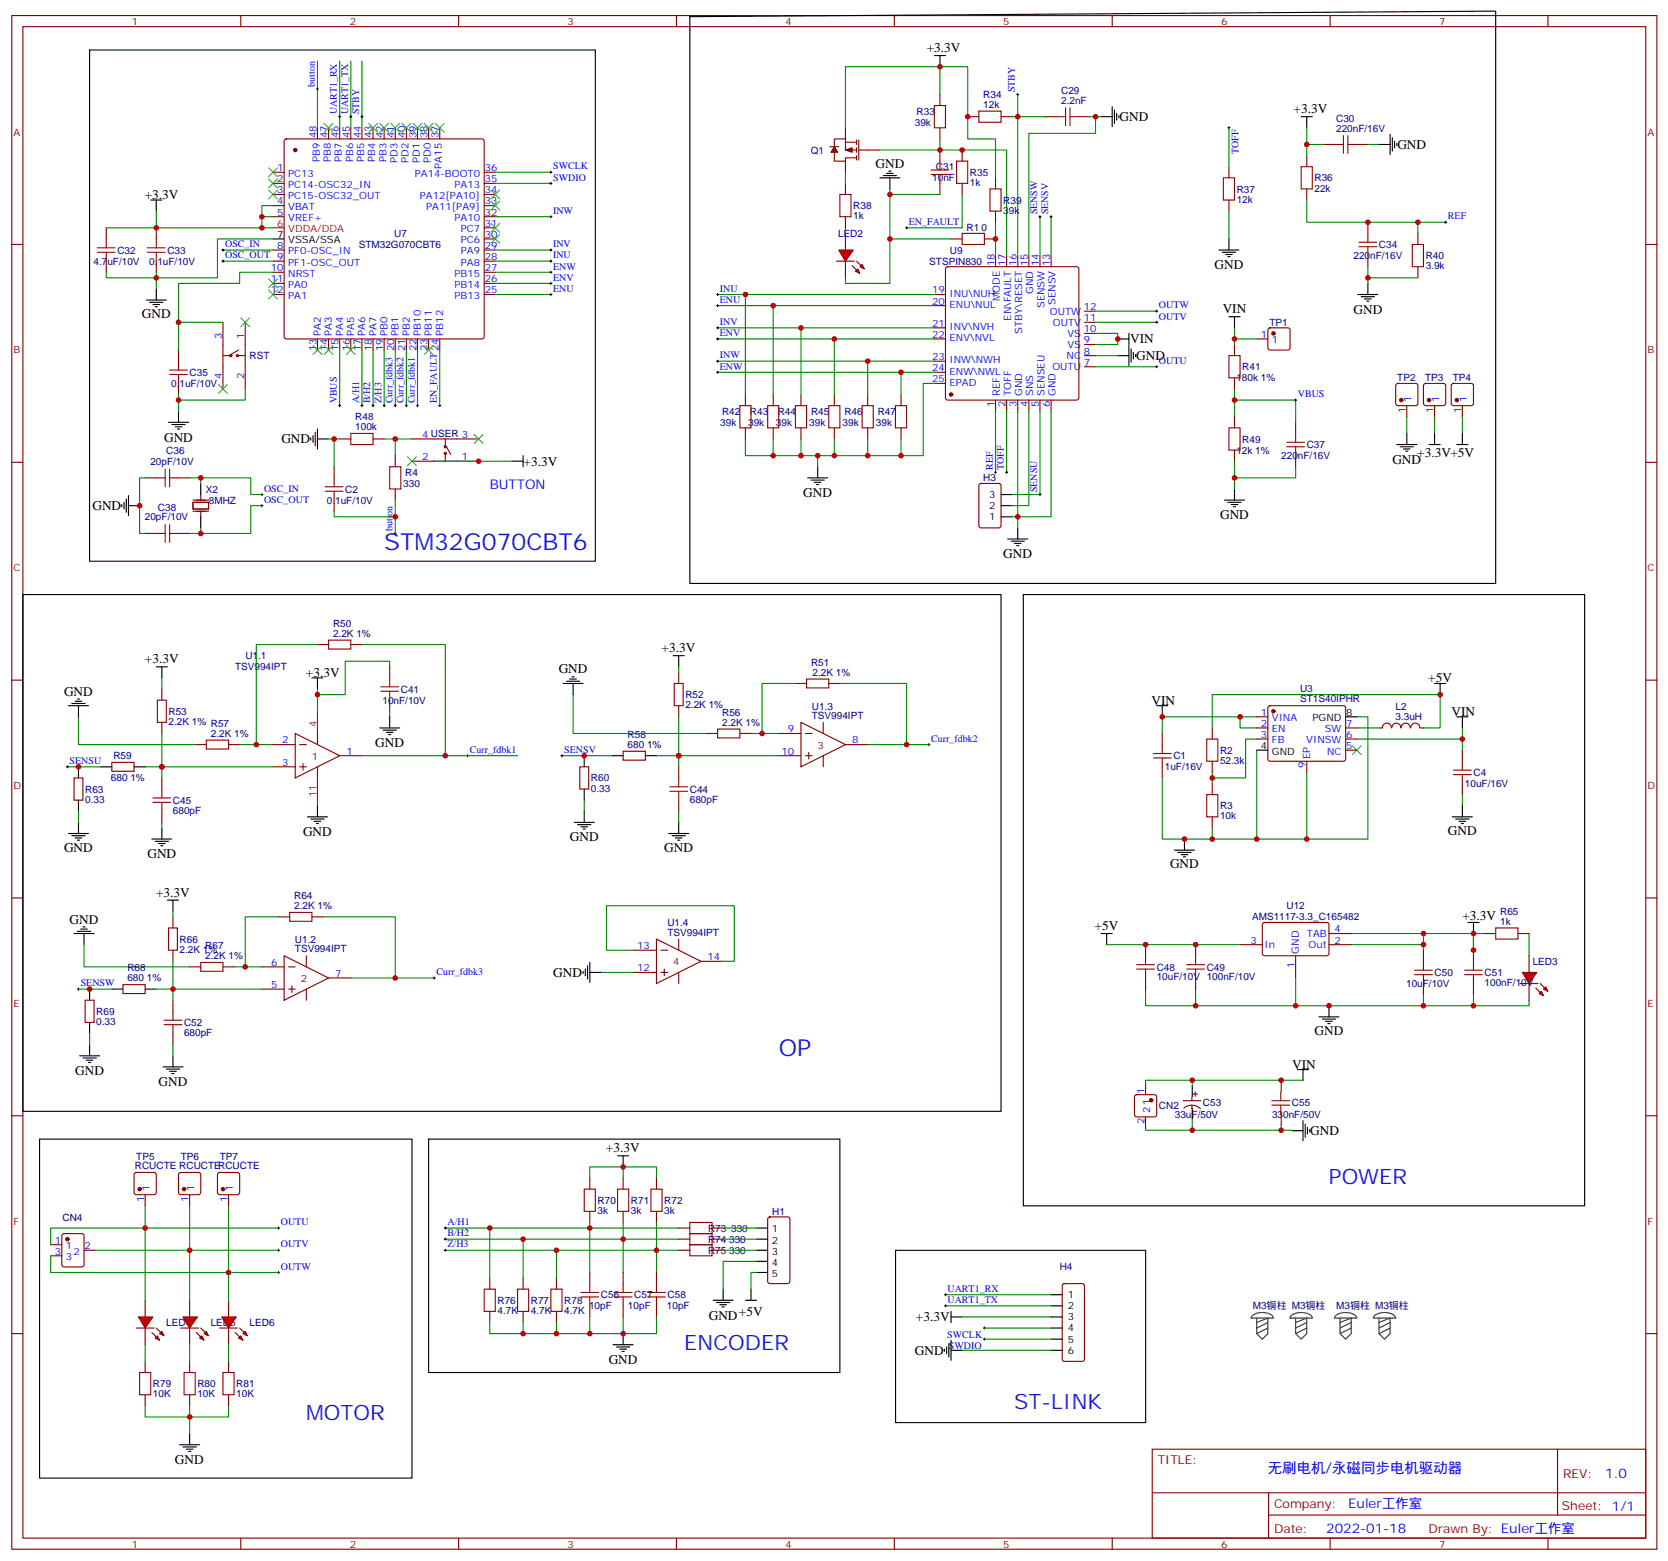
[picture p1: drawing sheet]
<svg xmlns="http://www.w3.org/2000/svg" width="529mm" height="496mm" viewBox="0 0 529 496" stroke-linecap="round" stroke-linejoin="round" font-family="sans-serif">
<defs><g id="words">
<g font-size="7.4" fill="#00f">
<text x="121.9" y="174.6">STM32G070CBT6</text>
<text x="247.2" y="335.1">OP</text>
</g>
<g font-size="6.7" fill="#00f">
<text x="421.8" y="375.7">POWER</text>
<text x="217.2" y="428.6">ENCODER</text>
<text x="321.9" y="447.2">ST-LINK</text>
<text x="97.2" y="450.6">MOTOR</text>
</g>
<text font-size="4.6" fill="#00f" x="402.4" y="467.4">无刷电机/永磁同步电机驱动器</text>
<g font-size="4.2">
<text x="294.1" y="16.5">+3.3V</text>
<text x="410.5" y="35.9">+3.3V</text>
<text x="355.3" y="38.5">GND</text>
<text x="443.5" y="47.3">GND</text>
<text x="277.8" y="53.2">GND</text>
<text x="46" y="63.1">+3.3V</text>
<text x="385.4" y="85.4">GND</text>
<text x="45" y="100.9">GND</text>
<text x="388.1" y="99.4">VIN</text>
<text x="429.5" y="99.6">GND</text>
<text x="358.7" y="109">VIN</text>
<text x="360.6" y="114.3">GND</text>
<text x="52.1" y="140.2">GND</text>
<text x="89.3" y="140.8">GND</text>
<text x="166.2" y="147.8">+3.3V</text>
<text x="441.9" y="147.2">GND</text>
<text x="449.8" y="145.1">+3.3V+5V</text>
<text x="29.3" y="162">GND</text>
<text x="254.9" y="157.7">GND</text>
<text x="387.2" y="164.8">GND</text>
<text x="318.4" y="177.1">GND</text>
<text x="210" y="207.1">+3.3V</text>
<text x="46" y="210.6">+3.3V</text>
<text x="97.1" y="214.8">+3.3V</text>
<text x="177.3" y="213.7">GND</text>
<text x="20.3" y="220.8">GND</text>
<text x="453.3" y="216.6">+5V</text>
<text x="365.4" y="223.7">VIN</text>
<text x="460.7" y="227.3">VIN</text>
<text x="119.1" y="237.2">GND</text>
<text x="96.2" y="265.4">GND</text>
<text x="180.8" y="267.1">GND</text>
<text x="459.5" y="264.9">GND</text>
<text x="20.3" y="270.6">GND</text>
<text x="46.8" y="272.4">GND</text>
<text x="210.8" y="270.6">GND</text>
<text x="371.3" y="275.5">GND</text>
<text x="49.5" y="284.7">+3.3V</text>
<text x="22.1" y="293.2">GND</text>
<text x="464.1" y="292.1">+3.3V</text>
<text x="347.4" y="295.2">+5V</text>
<text x="175.6" y="310.1">GND</text>
<text x="417.2" y="328.4">GND</text>
<text x="23.8" y="341.1">GND</text>
<text x="410.1" y="339.2">VIN</text>
<text x="50.3" y="344.7">GND</text>
<text x="192.3" y="365.7">+3.3V</text>
<text x="415.8" y="360.4">GND</text>
<text x="224.9" y="418.9">GND</text>
<text x="234.5" y="417.7">+5V</text>
<text x="290.7" y="419.4">+3.3V</text>
<text x="290.4" y="430">GND</text>
<text x="193.2" y="433">GND</text>
<text x="55.5" y="464.7">GND</text>
</g>
<g font-size="4.2" fill="#00f">
<text x="155.4" y="155.2">BUTTON</text>
<text x="509.5" y="469.3">1.0</text>
<text x="427.9" y="478.8">Euler工作室</text>
<text x="420.9" y="486.6">2022-01-18</text>
</g>
<g font-size="3.9" fill="#800">
<text x="367.5" y="464.6">TITLE:</text>
<text x="496.1" y="469.3">REV:</text>
<text x="404.4" y="478.8">Company:</text>
<text x="495.7" y="479.4">Sheet: 1/1</text>
<text x="404.4" y="486.5">Date:</text>
<text x="453.4" y="486.6">Drawn By: Euler工作室</text>
</g>
<g font-size="3.2" fill="#800">
<text x="41.8" y="7.9">1</text>
<text x="111" y="7.9">2</text>
<text x="180.1" y="7.9">3</text>
<text x="249.3" y="7.9">4</text>
<text x="318.4" y="7.9">5</text>
<text x="387.6" y="7.9">6</text>
<text x="456.7" y="7.9">7</text>
<text x="4.3" y="43">A</text>
<text x="522.9" y="43">A</text>
<text x="4.3" y="112.2">B</text>
<text x="522.9" y="112.2">B</text>
<text x="4.3" y="181.3">C</text>
<text x="522.9" y="181.3">C</text>
<text x="259.5" y="237.7">3</text>
<text x="99" y="241.2">1</text>
<text x="4.3" y="250.5">D</text>
<text x="522.9" y="250.5">D</text>
<text x="95.5" y="311.8">2</text>
<text x="213.6" y="306.5">4</text>
<text x="4.3" y="319.6">E</text>
<text x="522.9" y="319.6">E</text>
<text x="4.3" y="388.8">F</text>
<text x="522.9" y="388.8">F</text>
<text x="41.8" y="491.2">1</text>
<text x="111" y="491.2">2</text>
<text x="180.1" y="491.2">3</text>
<text x="249.3" y="491.2">4</text>
<text x="318.4" y="491.2">5</text>
<text x="387.6" y="491.2">6</text>
<text x="456.7" y="491.2">7</text>
</g>
<g font-size="3.2" fill="#00f">
<text x="99.9" y="27.5" transform="rotate(-90 99.9 27.5)">button</text>
<text x="322.1" y="29.3" transform="rotate(-90 322.1 29.3)">STBY</text>
<text x="106.9" y="36.3" transform="rotate(-90 106.9 36.3)">UART1_RX</text>
<text x="110.5" y="36.3" transform="rotate(-90 110.5 36.3)">UART1_TX</text>
<text x="114" y="36.3" transform="rotate(-90 114 36.3)">STBY</text>
<text x="100.4" y="43.9" transform="rotate(-90 100.4 43.9)">48</text>
<text x="103.9" y="43.9" transform="rotate(-90 103.9 43.9)">47</text>
<text x="107.5" y="43.9" transform="rotate(-90 107.5 43.9)">46</text>
<text x="111" y="43.9" transform="rotate(-90 111 43.9)">45</text>
<text x="114.5" y="43.9" transform="rotate(-90 114.5 43.9)">44</text>
<text x="118" y="43.9" transform="rotate(-90 118 43.9)">43</text>
<text x="121.6" y="43.9" transform="rotate(-90 121.6 43.9)">42</text>
<text x="125.1" y="43.9" transform="rotate(-90 125.1 43.9)">41</text>
<text x="128.6" y="43.9" transform="rotate(-90 128.6 43.9)">40</text>
<text x="132.2" y="43.9" transform="rotate(-90 132.2 43.9)">39</text>
<text x="135.7" y="43.9" transform="rotate(-90 135.7 43.9)">38</text>
<text x="139.2" y="43.9" transform="rotate(-90 139.2 43.9)">37</text>
<text x="101.5" y="51.5" transform="rotate(-90 101.5 51.5)">PB9</text>
<text x="105" y="51.5" transform="rotate(-90 105 51.5)">PB8</text>
<text x="108.5" y="51.5" transform="rotate(-90 108.5 51.5)">PB7</text>
<text x="112" y="51.5" transform="rotate(-90 112 51.5)">PB6</text>
<text x="115.6" y="51.5" transform="rotate(-90 115.6 51.5)">PB5</text>
<text x="119.1" y="51.5" transform="rotate(-90 119.1 51.5)">PB4</text>
<text x="122.6" y="51.5" transform="rotate(-90 122.6 51.5)">PB3</text>
<text x="126.2" y="51.8" transform="rotate(-90 126.2 51.8)">PD3</text>
<text x="129.7" y="51.8" transform="rotate(-90 129.7 51.8)">PD2</text>
<text x="133.2" y="51.8" transform="rotate(-90 133.2 51.8)">PD1</text>
<text x="136.7" y="51.8" transform="rotate(-90 136.7 51.8)">PD0</text>
<text x="140.3" y="53.5" transform="rotate(-90 140.3 53.5)">PA15</text>
<text x="175.6" y="53.8">SWCLK</text>
<text x="393" y="48.9" transform="rotate(-90 393 48.9)">TOFF</text>
<text x="88" y="57.9">2</text>
<text x="88" y="54.3">1</text>
<text x="91.5" y="59.6">PC14-OSC32_IN</text>
<text x="91.5" y="56.1">PC13</text>
<text x="131.7" y="56.1">PA14-BOOT0</text>
<text x="144.3" y="59.6">PA13</text>
<text x="153.8" y="54.3">36</text>
<text x="153.8" y="57.9">35</text>
<text x="175.6" y="57.3">SWDIO</text>
<text x="88" y="64.9">4</text>
<text x="88" y="61.4">3</text>
<text x="91.5" y="63.1">PC15-OSC32_OUT</text>
<text x="133.3" y="63.1">PA12[PA10]</text>
<text x="153.8" y="61.4">34</text>
<text x="153.8" y="64.9">33</text>
<text x="88" y="68.4">5</text>
<text x="91.5" y="70.2">VREF+</text>
<text x="91.5" y="66.7">VBAT</text>
<text x="135.3" y="66.7">PA11[PA9]</text>
<text x="144.3" y="70.2">PA10</text>
<text x="153.8" y="68.4">32</text>
<text x="153.8" y="72">31</text>
<text x="175.5" y="67.9">INW</text>
<text x="288.4" y="71.4">EN_FAULT</text>
<text x="329.2" y="68.1" transform="rotate(-90 329.2 68.1)">SENSW</text>
<text x="332.7" y="68.1" transform="rotate(-90 332.7 68.1)">SENSV</text>
<text x="459.5" y="69.7">REF</text>
<text x="146.2" y="73.7">PC7</text>
<text x="146.2" y="77.3">PC6</text>
<text x="153.8" y="75.5">30</text>
<text x="71.5" y="78.5">OSC_IN</text>
<text x="71.5" y="82">OSC_OUT 9</text>
<text x="88" y="79">8</text>
<text x="91.5" y="80.8">PF0-OSC_IN</text>
<text x="146.3" y="80.8">PA9</text>
<text x="153.8" y="79">29</text>
<text x="153.8" y="82.6">28</text>
<text x="175.5" y="78.5">INV</text>
<text x="175.5" y="82">INU</text>
<text x="86" y="89.6">11</text>
<text x="86" y="86.1">10</text>
<text x="91.5" y="87.8">NRST</text>
<text x="91.5" y="84.3">PF1-OSC_OUT</text>
<text x="144.2" y="87.8">PB15</text>
<text x="146.3" y="84.3">PA8</text>
<text x="153.8" y="86.1">27</text>
<text x="153.8" y="89.6">26</text>
<text x="175.5" y="85.5">ENW</text>
<text x="175.5" y="89.1">ENV</text>
<text x="315.6" y="84.5" transform="rotate(-90 315.6 84.5)">18</text>
<text x="319.1" y="84.5" transform="rotate(-90 319.1 84.5)">17</text>
<text x="322.7" y="84.5" transform="rotate(-90 322.7 84.5)">16</text>
<text x="326.2" y="84.5" transform="rotate(-90 326.2 84.5)">15</text>
<text x="329.7" y="84.5" transform="rotate(-90 329.7 84.5)">14</text>
<text x="333.2" y="84.5" transform="rotate(-90 333.2 84.5)">13</text>
<text x="86" y="93.1">12</text>
<text x="91.5" y="94.9">PA1</text>
<text x="91.5" y="91.4">PA0</text>
<text x="144.2" y="91.4">PB14</text>
<text x="144.2" y="94.9">PB13</text>
<text x="153.8" y="93.1">25</text>
<text x="175.5" y="92.6">ENU</text>
<text x="228.5" y="92.6">INU</text>
<text x="295.9" y="93.1">19</text>
<text x="301.4" y="94.2">INU\NUH</text>
<text x="317.4" y="95.6" transform="rotate(-90 317.4 95.6)">MODE</text>
<text x="327.9" y="93.3" transform="rotate(-90 327.9 93.3)">GND</text>
<text x="228.5" y="96.1">ENU</text>
<text x="295.9" y="96.7">20</text>
<text x="301.4" y="97.7">ENU\NUL</text>
<text x="320.9" y="101.8" transform="rotate(-90 320.9 101.8)">EN\FAULT</text>
<text x="331.5" y="97.8" transform="rotate(-90 331.5 97.8)">SENSW</text>
<text x="333.2" y="99.8">OUTW</text>
<text x="335" y="96.9" transform="rotate(-90 335 96.9)">SENSV</text>
<text x="344" y="102">11</text>
<text x="344" y="98.4">12</text>
<text x="367.8" y="101.4">OUTV</text>
<text x="367.8" y="97.9">OUTW</text>
<text x="70.4" y="107.6" transform="rotate(-90 70.4 107.6)">3</text>
<text x="77.5" y="107.6" transform="rotate(-90 77.5 107.6)">1</text>
<text x="101.8" y="106.5" transform="rotate(-90 101.8 106.5)">PA2</text>
<text x="105.3" y="106.5" transform="rotate(-90 105.3 106.5)">PA3</text>
<text x="108.9" y="106.5" transform="rotate(-90 108.9 106.5)">PA4</text>
<text x="112.4" y="106.5" transform="rotate(-90 112.4 106.5)">PA5</text>
<text x="115.9" y="106.5" transform="rotate(-90 115.9 106.5)">PA6</text>
<text x="119.5" y="106.5" transform="rotate(-90 119.5 106.5)">PA7</text>
<text x="123" y="106.5" transform="rotate(-90 123 106.5)">PB0</text>
<text x="126.5" y="106.5" transform="rotate(-90 126.5 106.5)">PB1</text>
<text x="130" y="106.5" transform="rotate(-90 130 106.5)">PB2</text>
<text x="133.6" y="106.5" transform="rotate(-90 133.6 106.5)">PB10</text>
<text x="137.1" y="106.5" transform="rotate(-90 137.1 106.5)">PB11</text>
<text x="140.6" y="106.5" transform="rotate(-90 140.6 106.5)">PB12</text>
<text x="228.5" y="103.2">INV</text>
<text x="228.5" y="106.7">ENV</text>
<text x="295.9" y="103.7">21</text>
<text x="295.9" y="107.2">22</text>
<text x="301.4" y="104.8">INV\NVH</text>
<text x="324.4" y="106" transform="rotate(-90 324.4 106)">STBY\RESET</text>
<text x="334.2" y="103.4">OUTV</text>
<text x="338.8" y="106.9">VS</text>
<text x="344" y="105.5">10</text>
<text x="400.2" y="107.2">1</text>
<text x="100.4" y="111.5" transform="rotate(-90 100.4 111.5)">13</text>
<text x="103.9" y="111.5" transform="rotate(-90 103.9 111.5)">14</text>
<text x="107.5" y="111.5" transform="rotate(-90 107.5 111.5)">15</text>
<text x="111" y="111.5" transform="rotate(-90 111 111.5)">16</text>
<text x="114.5" y="111.5" transform="rotate(-90 114.5 111.5)">17</text>
<text x="118" y="111.5" transform="rotate(-90 118 111.5)">18</text>
<text x="121.6" y="111.5" transform="rotate(-90 121.6 111.5)">19</text>
<text x="125.1" y="111.5" transform="rotate(-90 125.1 111.5)">20</text>
<text x="128.6" y="111.5" transform="rotate(-90 128.6 111.5)">21</text>
<text x="132.2" y="111.5" transform="rotate(-90 132.2 111.5)">22</text>
<text x="135.7" y="111.5" transform="rotate(-90 135.7 111.5)">23</text>
<text x="228.5" y="113.8">INW</text>
<text x="301.4" y="108.3">ENV\NVL</text>
<text x="338.5" y="113.9">NC</text>
<text x="338.8" y="110.4">VS</text>
<text x="344" y="112.5">8</text>
<text x="344" y="109">9</text>
<text x="403.7" y="109">1</text>
<text x="228.5" y="117.3">ENW</text>
<text x="295.9" y="114.3">23</text>
<text x="295.9" y="117.8">24</text>
<text x="301.4" y="115.4">INW\NWH</text>
<text x="301.4" y="118.9">ENW\NWL</text>
<text x="334" y="117.5">OUTU</text>
<text x="344" y="116.1">7</text>
<text x="367.8" y="115.5">OUTU</text>
<text x="70.4" y="120.2" transform="rotate(-90 70.4 120.2)">4</text>
<text x="77.5" y="120.2" transform="rotate(-90 77.5 120.2)">2</text>
<text x="295.9" y="121.4">25</text>
<text x="301.4" y="122.4">EPAD</text>
<text x="317.4" y="125.7" transform="rotate(-90 317.4 125.7)">REF</text>
<text x="320.9" y="125.7" transform="rotate(-90 320.9 125.7)">TOFF</text>
<text x="324.4" y="125.7" transform="rotate(-90 324.4 125.7)">GND</text>
<text x="327.9" y="125.7" transform="rotate(-90 327.9 125.7)">SNS</text>
<text x="331.5" y="125.7" transform="rotate(-90 331.5 125.7)">SENSEU</text>
<text x="335" y="125.7" transform="rotate(-90 335 125.7)">GND</text>
<text x="106.9" y="128.1" transform="rotate(-90 106.9 128.1)">VBUS</text>
<text x="114" y="128.1" transform="rotate(-90 114 128.1)">A/H1</text>
<text x="117.5" y="128.1" transform="rotate(-90 117.5 128.1)">B/H2</text>
<text x="121" y="128.1" transform="rotate(-90 121 128.1)">Z/H3</text>
<text x="124.6" y="128.1" transform="rotate(-90 124.6 128.1)">Curr_fdbk3</text>
<text x="128.1" y="128.1" transform="rotate(-90 128.1 128.1)">Curr_fdbk2</text>
<text x="131.6" y="128.1" transform="rotate(-90 131.6 128.1)">Curr_fdbk1</text>
<text x="138.7" y="128.1" transform="rotate(-90 138.7 128.1)">EN_FAULT 24</text>
<text x="315.6" y="129.2" transform="rotate(-90 315.6 129.2)">1</text>
<text x="319.1" y="129.2" transform="rotate(-90 319.1 129.2)">2</text>
<text x="322.7" y="129.2" transform="rotate(-90 322.7 129.2)">3</text>
<text x="326.2" y="129.2" transform="rotate(-90 326.2 129.2)">4</text>
<text x="329.7" y="129.2" transform="rotate(-90 329.7 129.2)">5</text>
<text x="333.2" y="129.2" transform="rotate(-90 333.2 129.2)">6</text>
<text x="411.9" y="126.1">VBUS</text>
<text x="446.1" y="131" transform="rotate(-90 446.1 131)">1</text>
<text x="447.9" y="127.5" transform="rotate(-90 447.9 127.5)">1</text>
<text x="454.9" y="131" transform="rotate(-90 454.9 131)">1</text>
<text x="456.7" y="127.5" transform="rotate(-90 456.7 127.5)">1</text>
<text x="463.8" y="131" transform="rotate(-90 463.8 131)">1</text>
<text x="465.5" y="127.5" transform="rotate(-90 465.5 127.5)">1</text>
<text x="134" y="139">4 USER 3</text>
<text x="134" y="146.1">2</text>
<text x="146.6" y="146.1">1</text>
<text x="315.1" y="149.2" transform="rotate(-90 315.1 149.2)">REF</text>
<text x="318.6" y="149.2" transform="rotate(-90 318.6 149.2)">TOFF</text>
<text x="83.8" y="156.1">OSC_IN</text>
<text x="83.8" y="159.6">OSC_OUT</text>
<text x="329.2" y="156.3" transform="rotate(-90 329.2 156.3)">SENSU</text>
<text x="124.6" y="168.6" transform="rotate(-90 124.6 168.6)">button</text>
<text x="400.2" y="227.2">1</text>
<text x="250.1" y="232.5">9</text>
<text x="400.2" y="230.7">2</text>
<text x="403.7" y="229">VINA</text>
<text x="403.7" y="232.5">EN</text>
<text x="420.5" y="232.5">SW</text>
<text x="427.2" y="230.7">7</text>
<text x="89.6" y="236">2</text>
<text x="109.9" y="239.5">1</text>
<text x="149.1" y="239">Curr_fdbk1</text>
<text x="179.1" y="239">SENSV</text>
<text x="248.1" y="239.5">10</text>
<text x="270.4" y="236">8</text>
<text x="295.5" y="235.5">Curr_fdbk2</text>
<text x="400.2" y="234.2">3</text>
<text x="403.7" y="236">FB</text>
<text x="414.6" y="236">VINSW</text>
<text x="421.2" y="239.5">NC</text>
<text x="427.2" y="237.8">5</text>
<text x="427.2" y="234.2">6</text>
<text x="22.1" y="242.5">SENSU</text>
<text x="89.6" y="243.1">3</text>
<text x="414.4" y="243.7" transform="rotate(-90 414.4 243.7)">9</text>
<text x="415.8" y="240.9" transform="rotate(-90 415.8 240.9)">EP</text>
<text x="396.8" y="299.5">3</text>
<text x="414.8" y="297.4">TAB</text>
<text x="423.5" y="299.5">2</text>
<text x="423.5" y="296">4</text>
<text x="202.2" y="301.3">13</text>
<text x="224.6" y="304.8">14</text>
<text x="401.3" y="300.9">In</text>
<text x="412.3" y="302.7" transform="rotate(-90 412.3 302.7)">GND</text>
<text x="415.3" y="300.9">Out</text>
<text x="86" y="306.6">6</text>
<text x="106.4" y="310.1">7</text>
<text x="138.5" y="309.6">Curr_fdbk3</text>
<text x="202.2" y="308.3">12</text>
<text x="410.8" y="307.2" transform="rotate(-90 410.8 307.2)">1</text>
<text x="25.6" y="313.1">SENSW</text>
<text x="86" y="313.6">5</text>
<text x="363.2" y="347.3" transform="rotate(-90 363.2 347.3)">1</text>
<text x="365" y="353.2" transform="rotate(-90 365 353.2)">21</text>
<text x="363.2" y="356.7" transform="rotate(-90 363.2 356.7)">2</text>
<text x="47.5" y="377.9" transform="rotate(-90 47.5 377.9)">1</text>
<text x="61.6" y="377.9" transform="rotate(-90 61.6 377.9)">1</text>
<text x="73.9" y="377.9" transform="rotate(-90 73.9 377.9)">1</text>
<text x="45.7" y="381.4" transform="rotate(-90 45.7 381.4)">1</text>
<text x="59.8" y="381.4" transform="rotate(-90 59.8 381.4)">1</text>
<text x="72.2" y="381.4" transform="rotate(-90 72.2 381.4)">1</text>
<text x="89.1" y="388.9">OUTU</text>
<text x="142" y="388.9">A/H1</text>
<text x="17.4" y="394.8">1</text>
<text x="89.1" y="396">OUTV</text>
<text x="142" y="396">Z/H3</text>
<text x="142" y="392.5">B/H2</text>
<text x="17.4" y="398.3">3</text>
<text x="20.9" y="396.5">1</text>
<text x="20.9" y="400">3</text>
<text x="23.3" y="398.3">2</text>
<text x="26.8" y="396.5">2</text>
<text x="89.1" y="403">OUTW</text>
<text x="300.7" y="410.1">UART1_RX</text>
<text x="300.7" y="413.6">UART1_TX</text>
<text x="300.6" y="424.7">SWCLK</text>
<text x="301.2" y="428.2">SWDIO</text>
</g>
<g font-size="3.2" fill="#000080">
<text x="336.8" y="29.9">C29</text>
<text x="312.1" y="34.2">12k</text>
<text x="312.1" y="31">R34</text>
<text x="336.8" y="33.2">2.2nF</text>
<text x="290.4" y="40">39k</text>
<text x="290.9" y="36.4">R33</text>
<text x="424.1" y="42">220nF/16V</text>
<text x="424.1" y="38.8">C30</text>
<text x="257.3" y="48.8">Q1</text>
<text x="295.9" y="57.6">10nF</text>
<text x="297.1" y="54">C31</text>
<text x="307.8" y="59">1k</text>
<text x="307.8" y="55.9">R35</text>
<text x="417.2" y="57.6">R36</text>
<text x="318.4" y="64.7">R39</text>
<text x="392.5" y="64.3">12k</text>
<text x="392.5" y="61.1">R37</text>
<text x="417.2" y="60.8">22k</text>
<text x="270.8" y="69.6">1k</text>
<text x="270.8" y="66.4">R38</text>
<text x="318.4" y="67.8">39k</text>
<text x="125.1" y="75.2">U7</text>
<text x="266" y="75.2">LED2</text>
<text x="306.8" y="73.5">R1</text>
<text x="311.5" y="73.5">0</text>
<text x="37.3" y="80.5">C32</text>
<text x="53.1" y="80.5">C33</text>
<text x="113.9" y="78.7">STM32G070CBT6</text>
<text x="301.5" y="80.5">U9</text>
<text x="429.6" y="82.3">220nF/16V</text>
<text x="437.7" y="78.7">C34</text>
<text x="452.5" y="82.3">R40</text>
<text x="29.7" y="84.1">4.7uF/10V</text>
<text x="47.3" y="84.1">0.1uF/10V</text>
<text x="294.9" y="84.1">STSPIN830</text>
<text x="452.5" y="85.5">3.9k</text>
<text x="402.9" y="103.4">TP1</text>
<text x="60.2" y="119.3">C35</text>
<text x="79.2" y="114">RST</text>
<text x="394.3" y="117.5">R41</text>
<text x="54.3" y="122.8">0.1uF/10V</text>
<text x="392.4" y="121.1">180k 1%</text>
<text x="443.5" y="121.1">TP2</text>
<text x="452.3" y="121.1">TP3</text>
<text x="461.1" y="121.1">TP4</text>
<text x="229.2" y="131.7">R42</text>
<text x="238" y="131.7">R43</text>
<text x="246.8" y="131.7">R44</text>
<text x="257.4" y="131.7">R45</text>
<text x="268" y="131.7">R46</text>
<text x="278.6" y="131.7">R47</text>
<text x="112.8" y="136.5">100k</text>
<text x="112.8" y="133.4">R48</text>
<text x="228.6" y="135.2">39k</text>
<text x="237.4" y="135.2">39k</text>
<text x="246.3" y="135.2">39k</text>
<text x="256.8" y="135.2">39k</text>
<text x="267.4" y="135.2">39k</text>
<text x="278" y="135.2">39k</text>
<text x="394.3" y="140.5">R49</text>
<text x="414.7" y="142.2">C37</text>
<text x="47.7" y="147.5">20pF/10V</text>
<text x="52.8" y="144">C36</text>
<text x="392.4" y="144">12k 1%</text>
<text x="406.6" y="145.8">220nF/16V</text>
<text x="128" y="154.6">330</text>
<text x="128.6" y="151.1">R4</text>
<text x="312.1" y="152.8">H3</text>
<text x="65.3" y="156.4">X2</text>
<text x="66.3" y="159.9">8MHZ</text>
<text x="103.7" y="159.9">0.1uF/10V</text>
<text x="109.6" y="156.4">C2</text>
<text x="46" y="165.2">20pF/10V</text>
<text x="50.1" y="162.3">C38</text>
<text x="105.7" y="202.1">2.2K 1%</text>
<text x="105.7" y="199.1">R50</text>
<text x="77.9" y="209.3">U1.1</text>
<text x="74.6" y="212.8">TSV994IPT</text>
<text x="257.4" y="211.4">R51</text>
<text x="257.8" y="214.6">2.2K 1%</text>
<text x="127.2" y="219.9">C41</text>
<text x="217.5" y="221.6">R52</text>
<text x="412.6" y="219.6">U3</text>
<text x="53.5" y="226.9">R53</text>
<text x="121.4" y="223.4">10nF/10V</text>
<text x="217.5" y="224.8">2.2K 1%</text>
<text x="229.2" y="227.3">R56</text>
<text x="257.7" y="225.3">U1.3</text>
<text x="412.6" y="222.9">ST1S40IPHR</text>
<text x="442.9" y="225.3">L2</text>
<text x="53.5" y="230.1">2.2K 1% R57</text>
<text x="66.9" y="233.9">2.2K 1%</text>
<text x="229.2" y="230.4">2.2K 1%</text>
<text x="257.7" y="228.2">TSV994IPT</text>
<text x="442.9" y="228.5">3.3uH</text>
<text x="199.2" y="237.4">680 1%</text>
<text x="199.2" y="234.2">R58</text>
<text x="387.2" y="239.3">R2</text>
<text x="36" y="241">R59</text>
<text x="369.7" y="244.6">1uF/16V</text>
<text x="372.4" y="241">C1</text>
<text x="387.2" y="242.5">52.3k</text>
<text x="27" y="251.6">R63</text>
<text x="35.2" y="248.1">680 1%</text>
<text x="187.5" y="251.3">0.33</text>
<text x="187.5" y="248.1">R60</text>
<text x="218.9" y="251.6">C44</text>
<text x="464.9" y="249.9">10uF/16V</text>
<text x="467.6" y="246.3">C4</text>
<text x="27" y="254.8">0.33</text>
<text x="54.9" y="255.2">C45</text>
<text x="218.9" y="254.8">680pF</text>
<text x="387.2" y="256.9">R3</text>
<text x="54.9" y="258.3">680pF</text>
<text x="387.2" y="260.1">10k</text>
<text x="93.4" y="285.5">R64</text>
<text x="93.4" y="288.6">2.2K 1%</text>
<text x="397.4" y="292.2">AMS1117-3.3_C165482</text>
<text x="408.3" y="288.7">U12</text>
<text x="476.1" y="293.5">1k</text>
<text x="476.1" y="290.3">R65</text>
<text x="57" y="299.3">R66</text>
<text x="93.6" y="299.3">U1.2</text>
<text x="211.8" y="297">TSV994IPT</text>
<text x="211.8" y="294">U1.4</text>
<text x="57" y="302.4">2.2K 1%</text>
<text x="65.1" y="304.4">2.2K 1%</text>
<text x="65.1" y="301.4">R67</text>
<text x="93.6" y="302.3">TSV994IPT</text>
<text x="40.4" y="311.5">680 1%</text>
<text x="40.4" y="308.3">R68</text>
<text x="367.1" y="311.2">10uF/10V 100nF/10V</text>
<text x="367.1" y="308.1">C48</text>
<text x="383" y="308.1">C49</text>
<text x="455.3" y="309.9">C50</text>
<text x="471.2" y="309.9">C51</text>
<text x="486.5" y="306.3">LED3</text>
<text x="446.3" y="313.4">10uF/10V</text>
<text x="471.2" y="313">100nF/10V</text>
<text x="30.6" y="322.1">R69</text>
<text x="30.6" y="325.4">0.33</text>
<text x="58.4" y="328.9">680pF</text>
<text x="58.4" y="325.7">C52</text>
<text x="367.8" y="352.1">CN2</text>
<text x="381.8" y="351.2">C53</text>
<text x="410" y="351.2">C55</text>
<text x="372.9" y="354.7">33uF/50V</text>
<text x="403.7" y="354.7">330nF/50V</text>
<text x="42.8" y="371.1">RCUCTE RCUCTERCUCTE</text>
<text x="43.3" y="368.2">TP5</text>
<text x="57.4" y="368.2">TP6</text>
<text x="69.7" y="368.2">TP7</text>
<text x="189.7" y="382.2">R70</text>
<text x="200.2" y="382.2">R71</text>
<text x="210.8" y="382.2">R72</text>
<text x="19.8" y="387.6">CN4</text>
<text x="189.7" y="385.3">3k</text>
<text x="200.2" y="385.3">3k</text>
<text x="210.8" y="385.3">3k</text>
<text x="245.1" y="385.7">H1</text>
<text x="224.7" y="394.5">R74</text>
<text x="224.7" y="390.9">R73</text>
<text x="231.4" y="394.5">330</text>
<text x="232.1" y="391">330</text>
<text x="224.7" y="398">R75</text>
<text x="231.4" y="398">330</text>
<text x="336.3" y="403.2">H4</text>
<text x="157.9" y="414">R76</text>
<text x="168.5" y="414">R77</text>
<text x="179.1" y="414">R78</text>
<text x="190.7" y="412.1">C56</text>
<text x="201.3" y="412.1">C57</text>
<text x="211.9" y="412.1">C58</text>
<text x="157.9" y="417">4.7K</text>
<text x="168.5" y="417">4.7K</text>
<text x="179.1" y="417">4.7K</text>
<text x="187" y="415.7">10pF</text>
<text x="199.3" y="415.7">10pF</text>
<text x="211.7" y="415.7">10pF</text>
<text x="397.6" y="415.6">M3铜柱 M3铜柱</text>
<text x="424.1" y="415.6">M3铜柱 M3铜柱</text>
<text x="52.8" y="421">LED4</text>
<text x="66.9" y="421">LED5</text>
<text x="79.2" y="421">LED6</text>
<text x="48.5" y="443.3">10K</text>
<text x="48.5" y="440.4">R79</text>
<text x="62.7" y="443.3">10K</text>
<text x="62.7" y="440.4">R80</text>
<text x="75" y="443.3">10K</text>
<text x="75" y="440.4">R81</text>
</g>
<g font-size="3.2" fill="#f00">
<text x="88" y="72">6</text>
<text x="91.5" y="73.7">VDDA/DDA</text>
<text x="100.4" y="230.7" transform="rotate(-90 100.4 230.7)">4</text>
<text x="100.4" y="253.1" transform="rotate(-90 100.4 253.1)">11</text>
</g>
<g font-size="3.2">
<text x="88" y="75.5">7</text>
<text x="91.5" y="77.3">VSSA/SSA</text>
<text x="313.9" y="158">3</text>
<text x="313.9" y="161.6">2</text>
<text x="313.9" y="165.1">1</text>
<text x="427.2" y="227.2">8</text>
<text x="416.6" y="229">PGND</text>
<text x="400.2" y="237.8">4</text>
<text x="403.7" y="239.5">GND</text>
<text x="244.9" y="391.2">1</text>
<text x="244.9" y="394.8">2</text>
<text x="244.9" y="398.3">3</text>
<text x="244.9" y="401.8">4</text>
<text x="244.9" y="405.3">5</text>
<text x="338.9" y="412">1</text>
<text x="338.9" y="415.6">2</text>
<text x="338.9" y="419.1">3</text>
<text x="338.9" y="422.6">4</text>
<text x="338.9" y="426.2">5</text>
<text x="338.9" y="429.7">6</text>
</g>
</g></defs>
<g fill="none" stroke="#870000" stroke-width=".35">
<path d="M3.7 4.9h522.2v486.9h-522.2zM7.3 8.5h515v479.7h-515zM76.4 4.9v3.6M145.6 4.9v3.6M214.7 4.9v3.6M283.8 4.9v3.6M353 4.9v3.6M422.1 4.9v3.6M491.3 4.9v3.6M3.7 77.6h3.6M522.3 77.6h3.6M3.7 146.8h3.6"/>
<path d="M522.3 146.8h3.6M3.7 215.9h3.6M522.3 215.9h3.6M3.7 285h3.6M471.2 296.3h3.5M481.8 296.3h3.5M522.3 285h3.6M3.7 354.2h3.6M522.3 354.2h3.6M337.3 407.7l.5-.2h5.7l.6 .4 .1 23.5-.5 .7-5.9 .1-.6-.5-.1-23.5zM3.7 423.3h3.6M522.3 423.3h3.6"/>
<path d="M365.7 460h156.6v28.2h-156.6zM365.7 473.9h156.5M402.6 473.9v14.1M494.3 460v20.9M76.4 488.2v3.6M145.6 488.2v3.6M214.7 488.2v3.6M283.8 488.2v3.6M353 488.2v3.6M402.6 480.9h119.6M422.1 488.2v3.6M491.3 488.2v3.6"/>
</g>
<g fill="none" stroke="#333" stroke-width=".35">
<path d="M397.4 417.6a5.3 5.3 0 0 1 6.6 .4l.1 .4h-7zM398.9 418.4v4.9l1.7 1.8 1.8-1.8v-4.9l-3.5 1.4M402.4 419.8l-3.5 1.8M409.8 417.6a5.3 5.3 0 0 1 6.6 .4l.1 .4h-7.1zM411.2 418.4v4.9l1.8 1.8 1.7-1.8v-4.9l-3.5 1.4M414.7 419.8l-3.5 1.8M423.9 417.6a5.3 5.3 0 0 1 6.6 .4l.1 .4h-7.1zM425.3 418.4v4.9l1.8 1.8 1.7-1.8v-4.9l-3.5 1.4M428.8 419.8l-3.5 1.8M436.3 417.6a5.3 5.3 0 0 1 6.6 .4v.4h-7zM437.7 418.4v4.9l1.7 1.8 1.8-1.8v-4.9l-3.5 1.4M441.2 419.8l-3.5 1.8"/>
<path d="M402.4 421.6l-3.5 1.7M414.7 421.6l-3.5 1.7M428.8 421.6l-3.5 1.7M441.2 421.6l-3.5 1.7"/>
</g>
<g fill="none" stroke="#000" stroke-width=".35">
<path d="M354.8 112.9h3.5M358.3 109.7v6.4M359 110.8v4.2M359.7 111.8v2.1M360.4 112.5v.7M324.8 188.7h178.1v194.1h-178.1zM284.2 396.9h79.4v54.7h-79.4zM301.8 418h3.6M301.8 416.3v3.5M333.6 418h3.5M333.6 411h3.5M333.6 414.5h3.5"/>
<path d="M299.7 428.3v.7M300.4 427.6v2.1M301.1 426.5v4.2M301.8 425.4v6.4M301.8 428.6h3.6M333.6 428.6h3.5M333.6 421.6h3.5M333.6 425.1h3.5"/>
</g>
<path d="M139.2 128.8h.7M139.6 128.4v.7M312.1 421.6h.7M312.1 425.1h.7M312.4 421.2v.7M312.4 424.7v.7" fill="none" stroke="#000" stroke-width=".32"/>
<path d="M347.7 112.9h7.1M467.6 296.3h3.6M485.3 296.3v7.1M485.3 317.5v1.8h-17.7M300.1 414.5h33.5M300.1 411h33.5M305.4 418h28.2M305.4 428.6h28.2M312.4 421.6h21.2M312.4 425.1h21.2" fill="none" stroke="#008700" stroke-width=".35"/>
<path d="M474.7 294.6h7.1v3.5h-7.1z" fill="none" stroke="#a10000" stroke-width=".35"/>
<g fill="#f00" stroke="#870000" stroke-width=".35">
<path d="M483.2 308.7h4.6l-2.5 3.5z"/>
<path d="M482.5 312.2h5.6z"/>
</g>
<g fill="#870000" stroke="#870000" stroke-width=".35">
<path d="M488.8 312.2l1.4 1.4z"/>
<path d="M487.4 313.6l1.4 1.4z"/>
</g>
<g fill="#f00" stroke="#870000" stroke-width=".35">
<path d="M489.9 314l.7-.7 .7 1.4z"/>
<path d="M488.5 315.4l.7-.7 .7 1.4z"/>
</g>
<g fill="none" stroke="#870000" stroke-width=".35">
<path d="M298.3 30v3.5M307.1 37h3.6M317.7 37h3.5M331.8 37h3.6M342.4 37h3.5M86.6 54.7h3.6M86.6 58.2h3.6M90.4 44.3l.5-.2h62.1l.5 .2 .2 .5v62.1l-.3 .5-.4 .2h-62.1l-.5-.2-.2-.5v-62.1zM100.8 40.6v3.5M104.3 40.6v3.5M107.8 40.6v3.5M111.3 40.6v3.5"/>
<path d="M114.9 40.6v3.5M118.4 40.6v3.5M121.9 40.6v3.5M125.4 40.6v3.5M129 40.6v3.5M132.5 40.6v3.5M136 40.6v3.5M139.6 40.6v3.5M153.7 54.7h3.5M153.7 58.2h3.5M263.4 46.6h2.8M264.8 48.3v2.9h3.5v-1.1h3.6"/>
<path d="M264.8 46.6v-2.5h3.5v3.5h3.6M268.3 45.2h3.6M268.3 40.6v3.5M268.3 51.2v3.5M268.3 58.2v3.5M271.9 44.5v1.4M271.9 46.9v1.4M271.9 49.4v1.4M272.6 44.5v6.3M272.6 47.6h6.3M298.3 40.6v3.5M298.3 47.6v3.6"/>
<path d="M298.3 58.2v3.5M305.4 47.6v3.6M305.4 58.2v3.5M33.7 72.3v3.5M49.6 72.3v3.5M86.6 61.7h3.6M86.6 65.3h3.6M86.6 68.8h3.6M86.6 79.4h3.6M153.7 61.7h3.5M153.7 65.3h3.5M153.7 68.8h3.5"/>
<path d="M153.7 72.3h3.5M153.7 75.8h3.5M153.7 79.4h3.5M268.3 68.8v3.5M33.7 82.9v3.5M49.6 82.9v3.5M86.6 82.9h3.6M86.6 86.4h3.6M86.6 90h3.6M86.6 93.5h3.6M153.7 82.9h3.5M153.7 86.4h3.5"/>
<path d="M153.7 90h3.5M153.7 93.5h3.5M296.5 93.5h3.6M296.5 97h3.6M300.3 84.9l.5-.2h40.9l.5 .2 .2 .5v40.9l-.2 .5-.5 .2h-40.9l-.5-.2-.2-.5v-40.9zM315.9 81.1v3.6M319.5 81.1v3.6M323 81.1v3.6M326.5 81.1v3.6M330.1 81.1v3.6M333.6 81.1v3.6M344.2 98.8h3.5"/>
<path d="M56.7 111.1v3.6M70.8 102.3v21.2M70.8 112.9h2.4M75.4 112.9h2.4M75.7 111.1l-2.5 1.4M77.8 102.3v21.2M100.8 107.6v3.5M104.3 107.6v3.5M107.8 107.6v3.5M111.3 107.6v3.5M114.9 107.6v3.5M118.4 107.6v3.5"/>
<path d="M121.9 107.6v3.5M125.4 107.6v3.5M129 107.6v3.5M132.5 107.6v3.5M136 107.6v3.5M139.6 107.6v3.5M296.5 104.1h3.6M296.5 107.6h3.6M296.5 114.7h3.6M296.5 118.2h3.6M344.2 112.9h3.5M344.2 116.4h3.5"/>
<path d="M344.2 109.4h3.5M344.2 105.8h3.5M344.2 102.3h3.5M56.7 121.7v3.5M130.7 139.3h21.2M141.3 139.3v2.5M236.6 125.2v3.6M236.6 135.8v3.5M245.4 125.2v3.6M245.4 135.8v3.5M254.2 125.2v3.6M254.2 135.8v3.5"/>
<path d="M264.8 125.2v3.6M264.8 135.8v3.5M275.4 125.2v3.6M275.4 135.8v3.5M286 125.2v3.6M286 135.8v3.5M296.5 121.7h3.6M315.9 127v3.5M319.5 127v3.5M323 127v3.5M326.5 127v3.5M330.1 127v3.5"/>
<path d="M333.6 127v3.5M46.1 151.7h3.5M56.7 151.7h3.5M61.2 159.5h5v2.1h-5zM61.2 158.8h5M63.7 157v1.8M130.7 146.4h21.2M141.3 143.9v2.5M141.7 141.8l1.4 2.5M310.9 153.7l.5-.2h5.6l.7 .4v13l-.5 .6-5.8 .1-.7-.5v-12.9zM46.1 169.3h3.5M56.7 169.3h3.5"/>
<path d="M61.2 162.3h5M63.7 162.3v1.7M363.6 299.9v3.5M379.4 299.9v3.5M393.6 299.9h7M400.8 293l.5-.2 20.1 .1 .4 .6-.1 9.5-.6 .4-20.1-.1-.4-.6v-9.2zM421.8 299.9h7M421.8 296.3h7M363.6 310.4v3.6M379.4 310.4v3.6M411.2 303.4v7M451.8 301.6v3.6"/>
<path d="M451.8 312.2v3.5M467.6 301.6v3.6M467.6 312.2v3.5M485.3 303.4v5.3M485.3 312.2v5.3M360.3 347.7l.5-.2h5.6l.5 .2 .2 .5v5.6l-.2 .5-.5 .2h-5.6l-.5-.2-.3-.5v-5.6zM363.6 344v3.5M363.6 354.5v3.6M375.4 349.4h5.7M375.7 351.8a3.8 3.8 0 0 1 5.3 .1M378.3 348.3v1.1M378.3 350.8v1.1"/>
<path d="M378.6 347.3h1.4M379.3 346.6v1.4M406.6 342.9v3.5M406.6 353.5v3.5"/>
<circle cx="73.2" cy="112.9" r=".35"/>
<circle cx="75.4" cy="112.9" r=".35"/>
<circle cx="141.3" cy="143.9" r=".35"/>
<circle cx="141.3" cy="141.8" r=".35"/>
</g>
<g fill="none" stroke="#000" stroke-width=".35">
<path d="M28.4 15.9h160.5v162.3h-160.5zM218.9 5.3l255.8-1.8v181.7h-255.8zM296.5 17.6h3.6M298.3 17.6v3.6M349.5 37h3.5M353 33.9v6.3M353.7 34.9v4.3M354.4 36v2.1M355.1 36.7v.7M279.3 56.4h6.3M280.3 55.7h4.3M281.4 55h2.1"/>
<path d="M282.1 54.3h.7M282.4 56.4v3.6M47.8 63.5h3.6M49.6 63.5v3.5M86.6 75.8h3.6M46.4 95.2h6.4M47.5 96h4.2M48.5 96.7h2.2M49.2 97.4h.8M49.6 91.7v3.5M354.8 107.6h3.5M358.3 105.8v3.6"/>
<path d="M53.5 134.1h6.3M54.5 134.8h4.3M55.6 135.5h2.1M56.3 136.2h.7M56.7 130.5v3.6M39.4 159.5v2.1M40.1 158.4v4.2M40.8 157.3v6.4M63.7 153.5v3.5M162.5 146.4h3.5M166 144.6v3.6M256.3 151.7h6.4"/>
<path d="M257.4 152.4h4.2M258.4 153.1h2.2M259.2 153.8h.7M259.5 148.2v3.5M317.7 157h3.5M38.7 160.2v.7M40.8 160.5h3.5M63.7 164v3.6M317.7 160.5h3.5M317.7 164h3.5M319.8 171.1h6.4M320.9 171.8h4.2"/>
<path d="M321.9 172.5h2.2M322.7 173.2h.7M323 167.6v3.5M7.3 188.7h310.4v164.1h-310.4zM349.5 296.3h3.5M351.2 296.3v3.6M465.9 292.8h3.5M467.6 292.8v3.5M421.8 319.3v3.5M411.8 339.5h3.5M413.5 339.5v3.6M418.6 322.8h6.4"/>
<path d="M419.7 323.5h4.2M420.7 324.2h2.1M421.4 324.9h.7M378.4 344.7v3.5M378.4 351.7v3.5M410 358.9h3.5M413.5 355.8v6.3M414.2 356.8v4.2M415 357.9v2.1M415.7 358.6v.7M12.6 361.6h118.1v107.6h-118.1z"/>
</g>
<g fill="none" stroke="#008700" stroke-width=".35">
<path d="M100.8 19.4v21.2M107.8 19.4v21.2M111.3 19.4v21.2M298.3 30v-8.8h-30v19.4M321.2 37h1.8v44.1M323 37h8.8M345.9 37h3.6M347.7 37v5.3h-21.2v38.8M157.2 58.2h17.6M157.2 54.7h17.6M268.3 54.7v3.5M278.9 47.6h40.6v33.5"/>
<path d="M282.4 60v1.7h15.9M298.3 44.1v3.5M33.7 72.3h15.9M49.6 67v5.3h37M70.8 79.4h15.8M86.6 68.8h-3.5v3.5M86.6 65.3h-3.5v3.5M86.6 75.8h-17.6v12.4h-35.3v-1.8M157.2 79.4h17.6M157.2 68.8h17.6M305.4 61.7v10.6h-17.7M330.1 68.8v12.3"/>
<path d="M333.6 68.8v12.3M49.6 86.4v5.3M70.8 82.9h15.8M86.6 86.4h-10.5v3.6h-19.4v21.1M157.2 82.9h17.6M157.2 93.5h17.6M157.2 90h17.6M157.2 86.4h17.6M227.8 93.5h68.7M227.8 97h68.7M236.6 93.5v31.7M245.4 97v28.2"/>
<path d="M347.7 98.8h19.4M56.7 102.3h14.1M107.8 111.1v17.7M114.9 111.1v17.7M118.4 111.1v17.7M121.9 111.1v17.7M125.4 111.1v17.7M129 111.1v17.7M132.5 111.1v17.7M139.6 111.1v17.7M227.8 104.1h68.7M227.8 107.6h68.7"/>
<path d="M227.8 114.7h68.7M227.8 118.2h68.7M254.2 104.1v21.1M264.8 107.6v17.6M275.4 114.7v10.5M286 118.2v7M347.7 105.8h7.1v3.6h-7.1M347.7 102.3h19.4M347.7 116.4h19.4M56.7 125.2v5.3M77.8 123.5v3.5h-21.1M236.6 139.3v5.3h49.4v-5.3"/>
<path d="M245.4 139.3v5.3M254.2 139.3v5.3M264.8 139.3v5.3M275.4 139.3v5.3M296.5 121.7h-3.5v22.9h-7M315.9 130.5v19.4M319.5 130.5v19.4M323 130.5v33.5h-1.8M326.5 130.5v30h-5.3M330.1 130.5v26.5h-8.9M333.6 130.5v33.5h-10.6v3.6M137.8 146.4h24.7"/>
<path d="M259.5 144.6v3.6M351.2 299.9h42.4M428.8 296.3h38.8v5.3v-5.3M428.8 299.9h23M451.8 296.3v5.3M363.6 314v5.3h104v-3.6M379.4 314v5.3M411.2 310.4v8.9M451.8 315.7v3.6M363.6 358.1v.7h46.5M378.4 342.9v1.8M378.4 355.2v3.6"/>
<path d="M406.6 357v1.8M413.7 342.9h-50.1v1.1"/>
</g>
<g fill="none" stroke="#a10000" stroke-width=".35">
<path d="M296.5 33.5h3.6v7.1h-3.6zM310.7 35.3h7v3.5h-7zM335.4 37h2.8M338.2 34.2v5.7M339.6 37h2.8M339.6 34.2v5.7M295.5 55.4h5.6M295.5 54h5.6M298.3 51.2v2.8M298.3 55.4v2.8M303.6 51.2h3.5v7h-3.5zM30.9 78.7h5.6"/>
<path d="M33.7 75.8v2.9M46.8 78.7h5.6M49.6 75.8v2.9M266.6 61.7h3.5v7.1h-3.5zM30.9 80.1h5.6M33.7 80.1v2.8M46.8 80.1h5.6M49.6 80.1v2.8M53.8 117.5h5.7M53.8 118.9h5.7M56.7 114.7v2.8M56.7 118.9v2.8"/>
<path d="M234.8 128.8h3.5v7h-3.5zM243.6 128.8h3.6v7h-3.6zM252.4 128.8h3.6v7h-3.6zM263 128.8h3.6v7h-3.6zM273.6 128.8h3.5v7h-3.5zM284.2 128.8h3.5v7h-3.5zM49.6 151.7h2.8M52.4 148.9v5.6M53.8 151.7h2.9M53.8 148.9v5.6M49.6 169.3h2.8M52.4 166.5v5.7"/>
<path d="M53.8 166.5v5.7M53.8 169.3h2.9M360.8 307.6h5.6M360.8 306.2h5.6M363.6 303.4v2.8M363.6 307.6v2.8M376.6 307.6h5.7M376.6 306.2h5.7M379.4 303.4v2.8M379.4 307.6v2.8M448.9 309.4h5.7M448.9 308h5.7"/>
<path d="M451.8 305.2v2.8M451.8 309.4v2.8M464.8 309.4h5.7M464.8 308h5.7M467.6 305.2v2.8M467.6 309.4v2.8M403.7 350.8h5.6M403.7 349.4h5.6M406.5 346.6v2.8M406.5 350.8v2.8"/>
</g>
<path d="M86.6 72.3h3.6" fill="none" stroke="#f00" stroke-width=".35"/>
<g fill="#870000" stroke="#870000" stroke-width=".35">
<path d="M268.3 47.6l2.1-.7v1.4z"/>
<path d="M264.8 46.6l1.1 1.7h-2.2z"/>
<circle cx="93.7" cy="47.6" r=".53"/>
<circle cx="301.8" cy="125.2" r=".53"/>
<circle cx="365.3" cy="349.2" r=".53"/>
</g>
<g fill="none" stroke="#3c3" stroke-width=".35">
<path d="M102.9 39.2l2.8 2.8M105.7 39.2l-2.8 2.8M117 39.2l2.8 2.8M119.8 39.2l-2.8 2.8M120.5 39.2l2.8 2.8M123.3 39.2l-2.8 2.8M124 39.2l2.9 2.8M126.9 39.2l-2.9 2.8M127.6 39.2l2.8 2.8M130.4 39.2l-2.8 2.8M131.1 39.2l2.8 2.8M133.9 39.2l-2.8 2.8"/>
<path d="M134.6 39.2l2.8 2.8M137.4 39.2l-2.8 2.8M138.1 39.2l2.9 2.8M141 39.2l-2.9 2.8M85.2 53.3l2.9 2.8M85.2 56.8l2.9 2.8M88.1 56.8l-2.9 2.8M88.1 53.3l-2.9 2.8M85.2 60.3l2.9 2.8M88.1 60.3l-2.9 2.8M155.8 63.9l2.8 2.8M155.8 70.9l2.8 2.8"/>
<path d="M155.8 74.4l2.8 2.9M155.8 60.3l2.8 2.8M158.6 63.9l-2.8 2.8M158.6 74.4l-2.8 2.9M158.6 70.9l-2.8 2.8M158.6 60.3l-2.8 2.8M85.2 88.5l2.9 2.9M85.2 92.1l2.9 2.8M88.1 92.1l-2.9 2.8M88.1 88.5l-2.9 2.9M76.4 100.9l2.8 2.8M79.2 100.9l-2.8 2.8"/>
<path d="M99.3 109.7l2.9 2.8M102.2 109.7l-2.9 2.8M102.9 109.7l2.8 2.8M105.7 109.7l-2.8 2.8M109.9 109.7l2.8 2.8M112.7 109.7l-2.8 2.8M134.6 109.7l2.8 2.8M137.4 109.7l-2.8 2.8M69.4 122.1l2.8 2.8M72.2 122.1l-2.8 2.8M150.5 137.9l2.8 2.9M153.3 137.9l-2.8 2.9"/>
<path d="M129.3 145l2.9 2.8M132.2 145l-2.9 2.8"/>
</g>
<g fill="none" stroke="#000" stroke-width=".32">
<path d="M100.4 28.2h.7M100.8 27.9v.7M107.5 37h.7M107.8 36.7v.7M111 37h.7M111.3 36.7v.7M174.5 58.2h.7M174.5 54.7h.7M174.8 54.3v.7M174.8 57.9v.7M70.4 79.4h.7M70.8 79v.7"/>
<path d="M174.5 79.4h.7M174.5 68.8h.7M174.8 68.4v.7M174.8 79v.7M287.4 72.3h.7M287.7 72v.7M329.7 68.8h.7M330.1 68.4v.7M333.2 68.8h.7M333.6 68.4v.7M70.4 82.9h.7M70.8 82.6v.7"/>
<path d="M174.5 82.9h.7M174.5 86.4h.7M174.5 90h.7M174.5 93.5h.7M174.8 82.6v.7M174.8 86.1v.7M174.8 89.6v.7M174.8 93.1v.7M227.4 93.5h.7M227.4 97h.7M227.8 93.1v.7M227.8 96.7v.7"/>
<path d="M366.7 98.8h.8M367.1 98.4v.7M227.4 104.1h.7M227.4 107.6h.7M227.4 114.7h.7M227.4 118.2h.7M227.8 103.7v.7M227.8 107.2v.7M227.8 114.3v.7M227.8 117.8v.7M366.7 116.4h.8M366.7 102.3h.8"/>
<path d="M367.1 102v.7M367.1 116.1v.7M107.5 128.8h.7M107.8 128.4v.7M114.5 128.8h.7M114.9 128.4v.7M118 128.8h.7M118.4 128.4v.7M121.6 128.8h.7M121.9 128.4v.7M125.1 128.8h.7M125.4 128.4v.7"/>
<path d="M128.6 128.8h.7M129 128.4v.7M132.2 128.8h.7M132.5 128.4v.7M82.8 157h.7M83.1 156.6v.7M315.6 149.9h.7M315.9 149.6v.7M319.1 149.9h.7M319.5 149.6v.7M329.7 157h.7M330.1 156.6v.7"/>
<path d="M82.8 160.5h.7M83.1 160.2v.7M125.1 169.3h.7M125.4 169v.7"/>
</g>
<g fill="#f00" stroke="#870000" stroke-width=".35">
<path d="M266.2 79.4h4.6l-2.5 3.5z"/>
<path d="M265.5 82.9h5.6z"/>
</g>
<g fill="#870000" stroke="#870000" stroke-width=".35">
<path d="M271.9 82.9l1.4 1.4z"/>
<path d="M270.4 84.3l1.5 1.4z"/>
</g>
<g fill="#f00" stroke="#870000" stroke-width=".35">
<path d="M273.6 84l.7 1.4-1.4-.7z"/>
<path d="M271.5 86.1l.7-.7 .7 1.4z"/>
</g>
<g fill="none" stroke="#870000" stroke-width=".35">
<path d="M315.9 56.4v3.6M390 52.9v3.5M414.7 49.4v3.5M414.7 60v3.5M420 45.9h3.5M430.6 45.9h3.5M268.3 74.1v5.3M315.9 67v3.6M390 63.5v3.5M434.1 70.6v3.5M450 74.1v3.5M268.3 82.9v5.3"/>
<path d="M434.1 81.1v3.6M450 84.7v3.5M391.8 109.4v3.5M391.8 119.9v3.6M391.8 132.3v3.5M411.2 134.1v3.5M391.8 142.9v3.5M411.2 144.6v3.6M42.8 372.4l.5-.2h5.6l.5 .2 .2 .5v5.6l-.2 .5-.5 .2h-5.6l-.5-.2-.3-.5v-5.6zM46.1 379.2v3.6M56.9 372.4l.5-.2h5.6l.5 .2 .2 .5v5.6l-.2 .5-.5 .2h-5.6l-.5-.2-.2-.5v-5.6zM60.2 379.2v3.6"/>
<path d="M69.2 372.4l.5-.2h5.7l.5 .2 .2 .5v5.6l-.3 .5-.4 .2h-5.7l-.5-.2-.2-.5v-5.6zM72.5 379.2v3.6M187.2 373.9v3.6M197.8 373.9v3.6M208.4 373.9v3.6M16.1 395.1h3.5M16.1 398.6h3.5M19.8 391.8l.5-.2h5.7l.6 .4 .1 9.5-.5 .6-5.9 .1-.6-.5-.1-9.4zM26.7 396.9h3.5M187.2 384.5v3.6M197.8 384.5v3.6M208.4 384.5v3.6"/>
<path d="M215.4 396.9h3.5M215.4 393.3h3.5M215.4 389.8h3.5M226 396.9h3.5M226 393.3h3.5M226 389.8h3.5M155.4 405.7v3.5M155.4 416.3v3.5M166 405.7v3.5M166 416.3v3.5M176.6 405.7v3.5M176.6 416.3v3.5"/>
<path d="M187.2 403.9v3.6M187.2 414.5v3.5M197.8 403.9v3.6M197.8 414.5v3.5M208.4 403.9v3.6M208.4 414.5v3.5"/>
</g>
<g fill="none" stroke="#008700" stroke-width=".35">
<path d="M298.3 21.2h8.8v22.9h8.8v12.3M390 40.6v12.3M414.7 40.6v8.8M414.7 45.9h5.3M434.1 45.9h3.6M268.3 72.3v1.8M282.4 61.7v28.3h-14.1v-1.8M315.9 70.6v10.5M390 67v8.8M414.7 63.5v7.1h35.3v3.5M450 70.6h8.8M434.1 84.7v5.3"/>
<path d="M434.1 88.2h15.9M391.8 104.1v5.3M391.8 127h19.4v7.1M391.8 123.5v8.8M391.8 146.4v8.8M411.2 148.2v3.5h-19.4M187.2 373.9v-3.5h10.6v3.5M197.8 370.4h10.6v3.5M16.1 398.6v5.3h72.3M30.2 396.9h58.2M46.1 382.8v7M60.2 382.8v14.1"/>
<path d="M72.5 382.8v21.1M88.4 389.8h-72.3v5.3M141.3 396.9h74.1M141.3 393.3h74.1M141.3 389.8h74.1M155.4 389.8v15.9M187.2 388.1v15.8M197.8 388.1v15.8M208.4 388.1v15.8M155.4 419.8v3.5h31.8M166 419.8v3.5M176.6 419.8v3.5"/>
<path d="M187.2 418v5.3h21.2v-5.3M197.8 418v5.3"/>
</g>
<g fill="none" stroke="#a10000" stroke-width=".35">
<path d="M314.2 60h3.5v7h-3.5zM388.3 56.4h3.5v7.1h-3.5zM413 52.9h3.5v7.1h-3.5zM423.5 45.9h2.9M426.4 43v5.7M427.8 43v5.7M427.8 45.9h2.8M431.3 78.3h5.7M431.3 76.9h5.7M434.1 74.1v2.8M434.1 78.3v2.8M448.2 77.6h3.6v7.1h-3.6z"/>
<path d="M390 112.9h3.6v7h-3.6zM390 135.8h3.6v7.1h-3.6zM411.2 137.6v2.8M408.4 141.8h5.6M408.4 140.4h5.6M411.2 141.8v2.8M185.4 377.5h3.5v7h-3.5zM196 377.5h3.5v7h-3.5zM206.6 377.5h3.5v7h-3.5zM218.9 395.1h7.1v3.5h-7.1zM218.9 391.6h7.1v3.5h-7.1zM218.9 388.1h7.1v3.5h-7.1z"/>
<path d="M153.7 409.2h3.5v7.1h-3.5zM164.3 409.2h3.5v7.1h-3.5zM174.8 409.2h3.6v7.1h-3.6zM184.4 411.7h5.6M184.4 410.3h5.6M187.2 407.5v2.8M187.2 411.7v2.8M194.9 411.7h5.7M194.9 410.3h5.7M197.8 407.5v2.8M197.8 411.7v2.8M205.5 411.7h5.7"/>
<path d="M205.5 410.3h5.7M208.4 407.5v2.8M208.4 411.7v2.8"/>
</g>
<g fill="none" stroke="#000" stroke-width=".32">
<path d="M389.7 40.6h.7M390 40.2v.7M458.5 70.6h.7M458.8 70.2v.7M88.1 396.9h.7M88.1 389.8h.7M88.4 389.5v.7M88.4 396.5v.7M141 396.9h.7M141 393.3h.7M141 389.8h.7M141.3 389.5v.7"/>
<path d="M141.3 393v.7M141.3 396.5v.7M88.1 403.9h.7M88.4 403.6v.7"/>
</g>
<g fill="none" stroke="#000" stroke-width=".35">
<path d="M413 37h3.5M414.7 37v3.6M437.7 45.9h3.5M441.2 42.7v6.3M441.9 43.7v4.3M442.6 44.8v2.1M443.3 45.5v.7M386.9 79.4h6.3M390 75.8v3.6M387.9 80.1h4.2M389 80.8h2.1M389.7 81.5h.7"/>
<path d="M431 93.5h6.3M432 94.2h4.2M433.1 94.9h2.1M433.8 95.6h.7M434.1 90v3.5M390 100.5h3.6M391.8 100.5v3.6M388.6 158.8h6.4M389.7 159.5h4.2M391.8 155.2v3.6M390.7 160.2h2.2M391.4 160.9h.7"/>
<path d="M136 361.6h130.6v74.1h-130.6zM196 366.9h3.5M197.8 366.9v3.5M226.3 412.7h6.4M227.4 413.5h4.2M228.5 414.2h2.1M229.2 414.9h.7M229.5 409.2v3.5M236.6 412.7h3.5M238.3 409.2v3.5M194.6 426.9h6.3M195.7 427.6h4.2"/>
<path d="M196.7 428.3h2.1M197.4 429h.7M197.8 423.3v3.6"/>
</g>
<g fill="#870000" stroke="#870000" stroke-width=".35">
<circle cx="21.4" cy="393.3" r=".53"/>
<circle cx="44.3" cy="377.5" r=".53"/>
<circle cx="58.4" cy="377.5" r=".53"/>
<circle cx="70.8" cy="377.5" r=".53"/>
</g>
<g fill="#f00" stroke="#870000" stroke-width=".35">
<path d="M44 418h4.5l-2.4 3.6z"/>
<path d="M43.3 421.6h5.6z"/>
</g>
<g fill="#870000" stroke="#870000" stroke-width=".35">
<path d="M49.6 421.6l1.4 1.4z"/>
<path d="M48.2 423l1.4 1.4z"/>
</g>
<g fill="#f00" stroke="#870000" stroke-width=".35">
<path d="M50.7 423.3l.7-.7 .7 1.4z"/>
<path d="M49.2 424.7l.8-.7 .7 1.4z"/>
</g>
<path d="M46.1 412.7v5.3M46.1 421.6v5.3" fill="none" stroke="#870000" stroke-width=".35"/>
<g fill="#f00" stroke="#870000" stroke-width=".35">
<path d="M58.1 418h4.6l-2.5 3.6z"/>
<path d="M57.4 421.6h5.6z"/>
</g>
<g fill="#870000" stroke="#870000" stroke-width=".35">
<path d="M63.7 421.6l1.4 1.4z"/>
<path d="M62.3 423l1.4 1.4z"/>
</g>
<g fill="#f00" stroke="#870000" stroke-width=".35">
<path d="M65.5 422.6l.7 1.4-1.4-.7z"/>
<path d="M63.4 424.7l.7-.7 .7 1.4z"/>
</g>
<path d="M60.2 412.7v5.3M60.2 421.6v5.3" fill="none" stroke="#870000" stroke-width=".35"/>
<g fill="#f00" stroke="#870000" stroke-width=".35">
<path d="M70.4 418h4.6l-2.5 3.6z"/>
<path d="M69.7 421.6h5.7z"/>
</g>
<g fill="#870000" stroke="#870000" stroke-width=".35">
<path d="M76.1 421.6l1.4 1.4z"/>
<path d="M74.6 423l1.5 1.4z"/>
</g>
<g fill="#f00" stroke="#870000" stroke-width=".35">
<path d="M77.1 423.3l.7-.7 .7 1.4z"/>
<path d="M75.7 424.7l.7-.7 .7 1.4z"/>
</g>
<g fill="none" stroke="#870000" stroke-width=".35">
<path d="M301.8 75.8h3.6M312.4 75.8h3.5M398.9 107.6h3.5M402.6 104.3l.5-.2h5.6l.5 .2 .2 .5v5.6l-.2 .5-.5 .2h-5.6l-.5-.2-.2-.5v-5.6zM107.8 139.3h3.5M118.4 139.3h3.5M443.2 121.9l.5-.2h5.6l.5 .2 .2 .5v5.7l-.2 .5-.5 .2h-5.6l-.5-.3-.3-.4v-5.7zM446.5 128.8v3.5M452 121.9l.5-.2h5.6l.5 .2 .2 .5v5.7l-.2 .5-.5 .2h-5.6l-.5-.3-.2-.4v-5.7zM455.3 128.8v3.5M460.8 121.9l.5-.2h5.6l.5 .2 .2 .5v5.7l-.2 .5-.5 .2h-5.6l-.5-.3-.2-.4v-5.7zM464.1 128.8v3.5"/>
<path d="M106 148.2v3.5M106 158.8v3.5M125.4 144.6v3.6M125.4 155.2v3.6M51.4 218.7v3.5M100.8 204.6h3.5M111.3 204.6h3.6M123.7 211.7v3.5M215.4 213.4v3.6M252.4 217h3.6M263 217h3.6M51.4 229.3v3.5"/>
<path d="M61.9 236.4h3.6M72.5 236.4h3.6M86.6 236.4h7.1M93.7 232.8l14.1 7.1-14.1 7zM95.1 236.4h2.1M100.8 232.8v3.6M107.8 239.9h7.1M123.7 222.2v3.6M197.8 238.5h7v2.8h-7zM215.4 224v3.5M224.2 232.8h3.6M234.8 232.8h3.5"/>
<path d="M247.2 232.8h7M247.2 239.9h7M254.2 229.3l14.1 7.1-14.1 7zM255.6 232.8h2.1M255.6 239.9h2.1M256.7 238.8v2.1M261.3 229.3v3.5M261.3 239.9v3.5M268.3 236.4h7.1M368.9 232.8v3.6M384.7 231.1v3.5M398.9 231.1h3.5"/>
<path d="M398.9 227.5h3.5M398.9 234.6h3.5M402.6 224.2l.5-.2h23.3l.5 .2 .2 .5-.1 16.5-.6 .5-23.6-.1-.4-.7v-16.2zM427.1 231.1h3.5M427.1 234.6h3.5M427.1 238.1h3.5M437.7 231.1h1M438.8 231a1.41 1.41 0 0 1 1.4-1.5 1.41 1.41 0 0 1 1.4 1.5M441.7 231a1.41 1.41 0 0 1 1.5-1.5 1.41 1.41 0 0 1 1.4 1.5M444.7 231a1.41 1.41 0 0 1 1.4-1.5 1.41 1.41 0 0 1 1.4 1.5M447.8 231a1.41 1.41 0 0 1 1.4-1.5 1.41 1.41 0 0 1 1.4 1.5M450.7 231.1h1.1"/>
<path d="M464.1 238.1v3.6M23.5 246.9h2.8v7.1h-2.8zM35.5 242h7v2.8h-7zM51.4 246.9v3.6M51.4 257.5v3.6M86.6 243.4h7.1M95.1 243.4h2.1M96.2 242.4v2.1M100.8 243.4v3.5M184 243.4h2.8v7.1h-2.8zM215.4 243.4v3.5M215.4 254v3.5"/>
<path d="M368.9 243.4v3.5M384.7 241.7v3.5M384.7 248.7v3.5M384.7 259.3v3.5M414.7 241.7v3.5M464.1 248.7v3.5M54.9 291v3.6M88.4 291h3.5M99 291h3.5M208.4 298.1l14.1 7.1-14.1 7zM215.4 298.1v3.5M27 317.5h2.8v7.1h-2.8z"/>
<path d="M39 312.6h7.1v2.8h-7.1zM54.9 301.6v3.6M54.9 317.5v3.5M60.2 306.9h3.5M70.8 306.9h3.5M83.1 306.9h7.1M83.1 314h7.1M90.2 303.4l14.1 7-14.1 7.1zM91.6 306.9h2.1M91.6 314h2.1M92.6 312.9v2.1M97.2 303.4v3.5"/>
<path d="M97.2 314v3.5M104.3 310.4h7M201.3 308.7h7.1M201.3 301.6h7.1M209.8 308.7h2.1M209.8 301.6h2.1M210.8 307.6v2.1M215.4 308.7v3.5M222.5 305.2h7M54.9 328.1v3.5M243.9 386.5l.4-.2h5.7l.6 .4 .1 20.1-.5 .6-5.9 .1-.6-.5-.1-20zM72.5 412.7v5.3"/>
<path d="M46.1 432.2v3.5M60.2 432.2v3.5M72.5 421.6v5.3M72.5 432.2v3.5M46.1 442.7v3.6M60.2 442.7v3.6M72.5 442.7v3.6"/>
</g>
<g fill="none" stroke="#a10000" stroke-width=".35">
<path d="M305.4 74.1h7v3.5h-7zM111.3 137.6h7.1v3.5h-7.1zM103.2 154.5h5.7M103.2 155.9h5.7M106 151.7v2.8M106 155.9v2.9M123.7 148.2h3.5v7h-3.5zM104.3 203.2h7v2.8h-7zM120.9 219.4h5.6M120.9 218h5.6M123.7 215.2v2.8M123.7 219.4v2.8"/>
<path d="M214 217h2.8v7h-2.8zM256 215.5h7v2.9h-7zM50 222.2h2.8v7.1h-2.8zM65.5 234.9h7v2.9h-7zM227.8 231.4h7v2.8h-7zM366 239.2h5.7M368.9 236.4v2.8M383 234.6h3.5v7.1h-3.5zM48.5 254.7h5.7M48.5 253.3h5.7M51.4 250.5v2.8M51.4 254.7v2.8"/>
<path d="M212.6 251.2h5.6M212.6 249.8h5.6M215.4 246.9v2.9M215.4 251.2v2.8M366 240.6h5.7M368.9 240.6v2.8M383 252.2h3.5v7.1h-3.5zM461.3 245.9h5.6M461.3 244.5h5.6M464.1 241.7v2.8M464.1 245.9v2.8M53.5 294.6h2.8v7h-2.8z"/>
<path d="M91.9 289.6h7.1v2.9h-7.1zM63.7 305.5h7.1v2.8h-7.1zM52.1 325.3h5.6M52.1 323.8h5.6M54.9 321v2.8M54.9 325.3v2.8M44.3 435.7h3.5v7h-3.5zM58.4 435.7h3.5v7h-3.5zM70.8 435.7h3.5v7h-3.5z"/>
</g>
<g fill="none" stroke="#008700" stroke-width=".35">
<path d="M114.9 19.4v21.2M323 30v7M282.4 75.8h19.4M391.8 107.6h7.1M104.3 139.3h3.5M106 139.3v8.9M121.9 139.3h8.8M125.4 139.3v5.3M446.5 132.3v5.3M455.3 132.3v5.3M464.1 132.3v5.3M46.1 151.7h-1.8v17.6h1.8"/>
<path d="M60.2 151.7h19.4v5.3h3.5M63.7 151.7v1.8M125.4 158.8v10.5M63.7 167.6v1.7M83.1 160.5h-3.5v8.8h-19.4M106 162.3v1.7h19.4M51.4 215.2v3.5M100.8 204.6h-19.4v31.8M100.8 218.7v7.1M114.9 204.6h26.4v35.3M123.7 211.7v-1.8h-14.1v10.6h-8.8M215.4 211.7v1.7"/>
<path d="M252.4 217h-10.5v15.8M266.6 217h21.1v19.4h-12.3M24.9 227.5v8.9h37M51.4 232.8v14.1M76.1 236.4h10.5M114.9 239.9h49.4M123.7 225.8v1.7M178.4 239.9h15.8M181.9 220.5v12.3h42.3M208.4 239.9h38.8M215.4 227.5v15.9M238.3 232.8h8.9"/>
<path d="M287.7 236.4h7.1M384.7 231.1v-10.6h72.4v10.6h-5.3M393.6 227.5v3.6h5.3M398.9 238.1v28.2h-14.2M398.9 234.6h-3.6v12.3h-10.6M398.9 227.5h-30v5.3M430.6 227.5h3.5v38.8h-35.2M430.6 234.6h33.5M430.6 231.1h7.1M464.1 231.1v7M21.4 243.4h10.6M24.9 257.5v3.6"/>
<path d="M46.1 243.4h40.5M100.8 254v1.8M185.4 254v3.5M215.4 257.5v3.6M368.9 246.9v19.4h15.8v-3.5M384.7 245.2v3.5M414.7 245.2v21.1M464.1 252.2v3.6M51.4 261.1v1.7M26.7 299.9v7h33.5M54.9 289.3v1.7M88.4 291h-10.6v15.9"/>
<path d="M102.5 291h22.9v19.4M24.9 314h10.6M49.6 314h33.5M54.9 305.2v12.3M74.3 306.9h8.8M111.3 310.4h26.5M190.7 308.7h10.6M201.3 301.6h-8.8v-14.1h40.5v17.7h-3.5M28.4 328.1v3.5M54.9 331.6v3.5M46.1 389.8v22.9M60.2 396.9v15.8"/>
<path d="M166 393.3v12.4M176.6 396.9v8.8M229.5 389.8h10.6M229.5 393.3h10.6M229.5 396.9h10.6M72.5 403.9v8.8M240.1 400.4h-10.6v8.8M240.1 403.9h-1.8v5.3M46.1 426.9v5.3M60.2 426.9v5.3M72.5 426.9v5.3M46.1 446.3v3.5h26.4v-3.5"/>
<path d="M60.2 446.3v8.8"/>
</g>
<g fill="none" stroke="#000" stroke-width=".35">
<path d="M98.6 139v.7M99.3 138.3v2.1M100 137.2v4.3M100.8 136.2v6.3M100.8 139.3h3.5M446.5 137.6v3.5M455.3 137.6v3.5M464.1 137.6v3.5M443.3 141.1h6.4M444.4 141.8h4.2M445.4 142.5h2.1M446.1 143.2h.7"/>
<path d="M453.5 141.1h3.6M462.4 141.1h3.5M49.6 211.7h3.5M51.4 211.7v3.5M99 215.2h3.5M100.8 215.2v3.5M178.7 217h6.4M179.8 216.3h4.2M180.8 215.5h2.2M181.5 214.8h.7M181.9 217v3.5M213.6 208.1h3.6"/>
<path d="M215.4 208.1v3.6M455.3 217h3.5M457.1 217v3.5M21.7 224h6.4M22.8 223.3h4.2M23.8 222.6h2.2M24.6 221.9h.7M24.9 224v3.5M120.5 231.1h6.4M121.6 231.8h4.2M122.6 232.5h2.1M123.3 233.2h.7"/>
<path d="M123.7 227.5v3.6M185.4 239.9v3.5M194.2 239.9h3.6M204.8 239.9h3.6M367.1 224h3.5M368.9 224v3.5M398.9 238.1h3.5M427.1 227.5h3.5M462.4 227.5h3.5M464.1 227.5v3.6M24.9 243.4v3.5M24.9 254v3.5"/>
<path d="M32 243.4h3.5M42.5 243.4h3.6M97.6 259.3h6.3M98.6 260h4.3M100.8 255.8v3.5M185.4 250.5v3.5M185.4 257.5v3.6M460.9 259.3h6.4M462 260h4.2M464.1 255.8v3.5M21.7 264.6h6.4M22.8 265.3h4.2"/>
<path d="M23.8 266h2.2M24.6 266.7h.7M24.9 261.1v3.5M48.2 266.3h6.3M49.2 267.1h4.3M50.3 267.8h2.1M51 268.5h.7M51.4 262.8v3.5M99.7 260.7h2.1M100.4 261.4h.7M182.2 261.1h6.4M183.3 261.8h4.2"/>
<path d="M184.4 262.5h2.1M185.1 263.2h.7M212.2 264.6h6.4M213.3 265.3h4.2M214.3 266h2.2M215.1 266.7h.7M215.4 261.1v3.5M372.7 269.9h6.4M373.8 270.6h4.2M374.9 271.3h2.1M375.6 272h.7M375.9 266.3v3.6"/>
<path d="M463.1 260.7h2.1M463.8 261.4h.7M23.5 296.3h6.3M24.6 295.6h4.2M25.6 294.9h2.1M26.3 294.2h.7M26.7 296.3v3.6M53.1 285.8h3.6M54.9 285.8v3.5M28.4 314v3.5M35.5 314h3.5M46.1 314h3.5"/>
<path d="M185.1 308.3v.7M185.8 307.6v2.1M186.5 306.6v4.2M187.2 308.7h3.5M187.2 305.5v6.4M25.3 335.1h6.3M26.3 335.8h4.3M27.4 336.5h2.1M28.1 337.3h.7M28.4 324.6v3.5M28.4 331.6v3.5M51.7 338.7h6.4"/>
<path d="M52.8 339.4h4.2M54.9 335.1v3.6M53.8 340.1h2.2M54.5 340.8h.7M240.1 389.8h3.5M240.1 393.3h3.5M240.1 396.9h3.5M240.1 400.4h3.5M240.1 403.9h3.5M57 458.6h6.4M58.1 459.3h4.2M60.2 455.1v3.5"/>
<path d="M59.1 460h2.1M59.8 460.7h.7"/>
</g>
<g fill="none" stroke="#000" stroke-width=".32">
<path d="M114.5 37h.7M114.9 36.7v.7M322.7 30h.7M323 29.6v.7M410.8 127h.8M411.2 126.6v.8M148 239.9h.7M148.4 239.5v.7M178 239.9h.7M178.4 239.5v.7M294.4 236.4h.7M294.8 236v.7"/>
<path d="M21 243.4h.7M21.4 243.1v.7M24.6 314h.7M24.9 313.6v.7M137.4 310.4h.7M137.8 310.1v.7M299.7 414.5h.7M299.7 411h.7M300.1 410.6v.7M300.1 414.2v.7"/>
</g>
<path d="M100.8 225.8v7M100.8 246.9v7.1" fill="none" stroke="#f00" stroke-width=".35"/>
<g fill="#870000" stroke="#870000" stroke-width=".35">
<circle cx="404.1" cy="105.8" r=".53"/>
<circle cx="444.7" cy="127" r=".53"/>
<circle cx="453.5" cy="127" r=".53"/>
<circle cx="462.4" cy="127" r=".53"/>
<circle cx="404.1" cy="225.8" r=".53"/>
</g>
<path d="M429.2 236.7l2.8 2.8M432 236.7l-2.8 2.8" fill="none" stroke="#3c3" stroke-width=".35"/>
<g fill="#c00">
<circle cx="467.6" cy="319.3" r=".88"/>
<circle cx="379.4" cy="299.9" r=".88"/>
<circle cx="421.8" cy="319.3" r=".88"/>
<circle cx="379.4" cy="319.3" r=".88"/>
<circle cx="411.2" cy="319.3" r=".88"/>
<circle cx="451.8" cy="319.3" r=".88"/>
<circle cx="451.8" cy="299.9" r=".88"/>
<circle cx="451.8" cy="296.3" r=".88"/>
<circle cx="467.6" cy="296.3" r=".88"/>
<circle cx="363.6" cy="299.9" r=".88"/>
<circle cx="467.6" cy="301.6" r=".88"/>
<circle cx="83.1" cy="68.8" r=".88"/>
<circle cx="83.1" cy="72.3" r=".88"/>
<circle cx="49.6" cy="72.3" r=".88"/>
<circle cx="49.6" cy="88.2" r=".88"/>
<circle cx="56.7" cy="102.3" r=".88"/>
<circle cx="56.7" cy="127" r=".88"/>
<circle cx="378.4" cy="342.9" r=".88"/>
<circle cx="378.4" cy="358.8" r=".88"/>
<circle cx="406.6" cy="358.8" r=".88"/>
<circle cx="354.8" cy="107.6" r=".88"/>
<circle cx="236.6" cy="93.5" r=".88"/>
<circle cx="245.4" cy="97" r=".88"/>
<circle cx="254.2" cy="104.1" r=".88"/>
<circle cx="264.8" cy="107.6" r=".88"/>
<circle cx="275.4" cy="114.7" r=".88"/>
<circle cx="286" cy="118.2" r=".88"/>
<circle cx="275.4" cy="144.6" r=".88"/>
<circle cx="264.8" cy="144.6" r=".88"/>
<circle cx="254.2" cy="144.6" r=".88"/>
<circle cx="245.4" cy="144.6" r=".88"/>
<circle cx="259.5" cy="144.6" r=".88"/>
<circle cx="323" cy="164" r=".88"/>
<circle cx="286" cy="144.6" r=".88"/>
<circle cx="323" cy="37" r=".88"/>
<circle cx="347.7" cy="37" r=".88"/>
<circle cx="298.3" cy="47.6" r=".88"/>
<circle cx="282.4" cy="61.7" r=".88"/>
<circle cx="305.4" cy="47.6" r=".88"/>
<circle cx="298.3" cy="21.2" r=".88"/>
<circle cx="307.1" cy="37" r=".88"/>
<circle cx="434.1" cy="70.6" r=".88"/>
<circle cx="434.1" cy="88.2" r=".88"/>
<circle cx="450" cy="70.6" r=".88"/>
<circle cx="391.8" cy="127" r=".88"/>
<circle cx="391.8" cy="151.7" r=".88"/>
<circle cx="414.7" cy="45.9" r=".88"/>
<circle cx="208.4" cy="396.9" r=".88"/>
<circle cx="197.8" cy="423.3" r=".88"/>
<circle cx="197.8" cy="370.4" r=".88"/>
<circle cx="187.2" cy="389.8" r=".88"/>
<circle cx="197.8" cy="393.3" r=".88"/>
<circle cx="155.4" cy="389.8" r=".88"/>
<circle cx="187.2" cy="423.3" r=".88"/>
<circle cx="176.6" cy="423.3" r=".88"/>
<circle cx="166" cy="423.3" r=".88"/>
<circle cx="46.1" cy="389.8" r=".88"/>
<circle cx="60.2" cy="396.9" r=".88"/>
<circle cx="72.5" cy="403.9" r=".88"/>
<circle cx="60.2" cy="449.8" r=".88"/>
<circle cx="287.7" cy="236.4" r=".88"/>
<circle cx="215.4" cy="239.9" r=".88"/>
<circle cx="241.9" cy="232.8" r=".88"/>
<circle cx="125.4" cy="310.4" r=".88"/>
<circle cx="77.8" cy="306.9" r=".88"/>
<circle cx="141.3" cy="239.9" r=".88"/>
<circle cx="81.4" cy="236.4" r=".88"/>
<circle cx="51.4" cy="243.4" r=".88"/>
<circle cx="100.8" cy="220.5" r=".88"/>
<circle cx="24.9" cy="243.4" r=".88"/>
<circle cx="185.4" cy="239.9" r=".88"/>
<circle cx="28.4" cy="314" r=".88"/>
<circle cx="54.9" cy="314" r=".88"/>
<circle cx="63.7" cy="151.7" r=".88"/>
<circle cx="63.7" cy="169.3" r=".88"/>
<circle cx="44.3" cy="160.5" r=".88"/>
<circle cx="166" cy="393.3" r=".88"/>
<circle cx="176.6" cy="396.9" r=".88"/>
<circle cx="315.9" cy="75.8" r=".88"/>
<circle cx="282.4" cy="75.8" r=".88"/>
<circle cx="391.8" cy="107.6" r=".88"/>
<circle cx="406.6" cy="342.9" r=".88"/>
<circle cx="414.7" cy="266.3" r=".88"/>
<circle cx="398.9" cy="266.3" r=".88"/>
<circle cx="384.7" cy="266.3" r=".88"/>
<circle cx="393.6" cy="227.5" r=".88"/>
<circle cx="384.7" cy="246.9" r=".88"/>
<circle cx="375.9" cy="266.3" r=".88"/>
<circle cx="457.1" cy="220.5" r=".88"/>
<circle cx="368.9" cy="227.5" r=".88"/>
<circle cx="464.1" cy="234.6" r=".88"/>
<circle cx="151.9" cy="146.4" r=".88"/>
<circle cx="125.4" cy="139.3" r=".88"/>
<circle cx="125.4" cy="164" r=".88"/>
<circle cx="106" cy="139.3" r=".88"/>
</g>
<use href="#words"/>
</svg>
